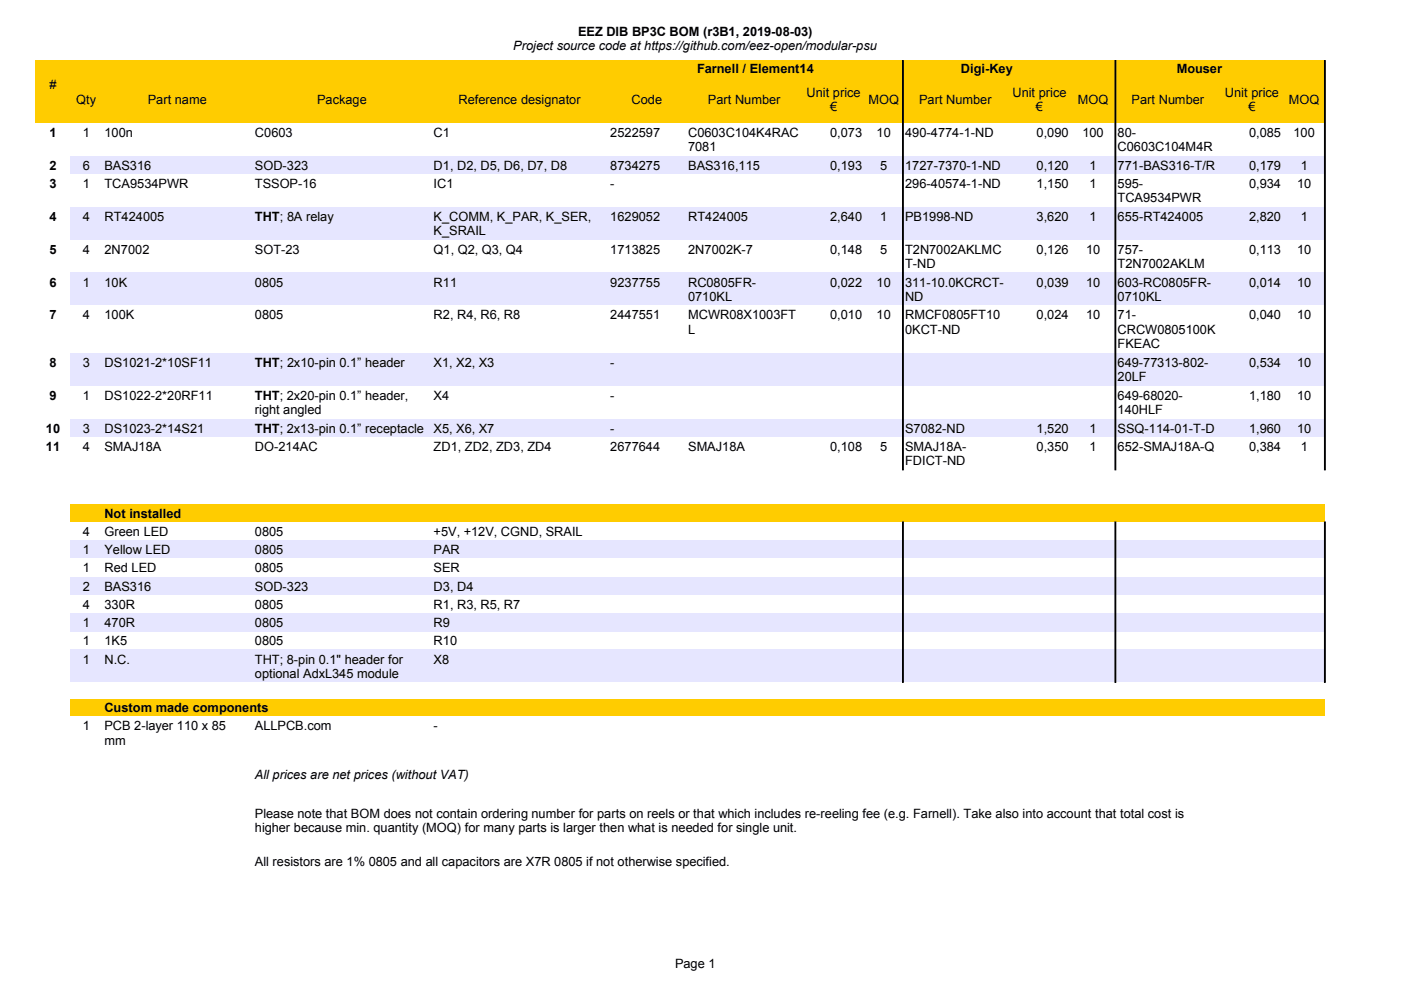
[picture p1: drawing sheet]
<svg xmlns="http://www.w3.org/2000/svg" width="297mm" height="210mm" viewBox="0 0 297 210" stroke-linecap="round" stroke-linejoin="round" font-family="sans-serif">
<defs><g id="words">
<g font-size="2.7">
<text x="108.8" y="10.6">Project source code at https://github.com/eez-open/modular-psu</text>
<text x="122.6" y="7.5">EEZ DIB BP3C BOM (r3B1, 2019-08-03)</text>
<text x="147.8" y="15.4">Farnell / Element14</text>
<text x="203.7" y="15.4">Digi-Key</text>
<text x="249.5" y="15.4">Mouser</text>
<text x="10.5" y="18.9">#</text>
<text x="16.2" y="22">Qty</text>
<text x="31.3" y="22">Part name</text>
<text x="67.2" y="22">Package</text>
<text x="97.2" y="22">Reference designator</text>
<text x="133.9" y="22">Code</text>
<text x="150.1" y="22">Part Number</text>
<text x="171" y="20.5">Unit price</text>
<text x="176" y="23.5">€</text>
<text x="184.1" y="22">MOQ</text>
<text x="194.9" y="22">Part Number</text>
<text x="214.7" y="20.5">Unit price</text>
<text x="219.6" y="23.5">€</text>
<text x="228.5" y="22">MOQ</text>
<text x="239.9" y="22">Part Number</text>
<text x="259.7" y="20.5">Unit price</text>
<text x="264.7" y="23.5">€</text>
<text x="273.3" y="22">MOQ</text>
<text x="10.5" y="29">1</text>
<text x="17.5" y="29">1</text>
<text x="22.2" y="29">100n</text>
<text x="54" y="29">C0603</text>
<text x="91.9" y="29">C1</text>
<text x="129.4" y="29">2522597</text>
<text x="145.9" y="29">C0603C104K4RAC</text>
<text x="176" y="29">0,073</text>
<text x="185.8" y="29">10</text>
<text x="191.9" y="29">490-4774-1-ND</text>
<text x="219.8" y="29">0,090</text>
<text x="229.5" y="29">100</text>
<text x="237" y="29">80-</text>
<text x="264.8" y="29">0,085</text>
<text x="274.2" y="29">100</text>
<text x="145.9" y="32.1">7081</text>
<text x="237" y="32.1">C0603C104M4R</text>
<text x="10.5" y="36">2</text>
<text x="10.5" y="39.9">3</text>
<text x="17.5" y="36">6</text>
<text x="17.5" y="39.9">1</text>
<text x="22.2" y="36">BAS316</text>
<text x="22.2" y="39.9">TCA9534PWR</text>
<text x="54" y="36">SOD-323</text>
<text x="54" y="39.9">TSSOP-16</text>
<text x="91.9" y="36">D1, D2, D5, D6, D7, D8</text>
<text x="91.9" y="39.9">IC1</text>
<text x="129.4" y="36">8734275</text>
<text x="129.4" y="39.9">-</text>
<text x="145.9" y="36">BAS316,115</text>
<text x="176" y="36">0,193</text>
<text x="186.6" y="36">5</text>
<text x="191.9" y="36">1727-7370-1-ND</text>
<text x="191.9" y="39.9">296-40574-1-ND</text>
<text x="219.8" y="36">0,120</text>
<text x="219.8" y="39.9">1,150</text>
<text x="231" y="36">1</text>
<text x="231" y="39.9">1</text>
<text x="237" y="36">771-BAS316-T/R</text>
<text x="237" y="39.9">595-</text>
<text x="264.8" y="36">0,179</text>
<text x="264.8" y="39.9">0,934</text>
<text x="275" y="39.9">10</text>
<text x="275.8" y="36">1</text>
<text x="10.5" y="46.8">4</text>
<text x="17.5" y="46.8">4</text>
<text x="22.2" y="46.8">RT424005</text>
<text x="54" y="46.8">THT; 8A relay</text>
<text x="91.9" y="46.8">K_COMM, K_PAR, K_SER,</text>
<text x="129.4" y="46.8">1629052</text>
<text x="145.9" y="46.8">RT424005</text>
<text x="176" y="46.8">2,640</text>
<text x="186.6" y="46.8">1</text>
<text x="191.9" y="46.8">PB1998-ND</text>
<text x="219.8" y="46.8">3,620</text>
<text x="231" y="46.8">1</text>
<text x="237" y="46.8">655-RT424005</text>
<text x="237" y="42.9">TCA9534PWR</text>
<text x="264.8" y="46.8">2,820</text>
<text x="275.8" y="46.8">1</text>
<text x="10.5" y="53.8">5</text>
<text x="17.5" y="53.8">4</text>
<text x="22.2" y="53.8">2N7002</text>
<text x="54" y="53.8">SOT-23</text>
<text x="91.9" y="53.8">Q1, Q2, Q3, Q4</text>
<text x="91.9" y="49.8">K_SRAIL</text>
<text x="129.4" y="53.8">1713825</text>
<text x="145.9" y="53.8">2N7002K-7</text>
<text x="176" y="53.8">0,148</text>
<text x="186.6" y="53.8">5</text>
<text x="191.9" y="53.8">T2N7002AKLMC</text>
<text x="219.8" y="53.8">0,126</text>
<text x="230.3" y="53.8">10</text>
<text x="237" y="53.8">757-</text>
<text x="264.8" y="53.8">0,113</text>
<text x="275" y="53.8">10</text>
<text x="191.9" y="56.8">T-ND</text>
<text x="237" y="56.8">T2N7002AKLM</text>
<text x="10.5" y="60.8">6</text>
<text x="17.5" y="60.8">1</text>
<text x="22.2" y="60.8">10K</text>
<text x="54" y="60.8">0805</text>
<text x="91.9" y="60.8">R11</text>
<text x="129.4" y="60.8">9237755</text>
<text x="145.9" y="60.8">RC0805FR-</text>
<text x="145.9" y="63.8">0710KL</text>
<text x="176" y="60.8">0,022</text>
<text x="185.8" y="60.8">10</text>
<text x="191.9" y="60.8">311-10.0KCRCT-</text>
<text x="191.9" y="63.8">ND</text>
<text x="219.8" y="60.8">0,039</text>
<text x="230.3" y="60.8">10</text>
<text x="237" y="60.8">603-RC0805FR-</text>
<text x="237" y="63.8">0710KL</text>
<text x="264.8" y="60.8">0,014</text>
<text x="275" y="60.8">10</text>
<text x="10.5" y="67.7">7</text>
<text x="17.5" y="67.7">4</text>
<text x="22.2" y="67.7">100K</text>
<text x="54" y="67.7">0805</text>
<text x="91.9" y="67.7">R2, R4, R6, R8</text>
<text x="129.4" y="67.7">2447551</text>
<text x="145.9" y="67.7">MCWR08X1003FT</text>
<text x="145.9" y="70.8">L</text>
<text x="176" y="67.7">0,010</text>
<text x="185.8" y="67.7">10</text>
<text x="191.9" y="67.7">RMCF0805FT10</text>
<text x="191.9" y="70.8">0KCT-ND</text>
<text x="219.8" y="67.7">0,024</text>
<text x="230.3" y="67.7">10</text>
<text x="237" y="67.7">71-</text>
<text x="237" y="70.8">CRCW0805100K</text>
<text x="264.8" y="67.7">0,040</text>
<text x="275" y="67.7">10</text>
<text x="10.5" y="77.8">8</text>
<text x="17.5" y="77.8">3</text>
<text x="22.2" y="77.8">DS1021-2*10SF11</text>
<text x="54" y="77.8">THT; 2x10-pin 0.1” header</text>
<text x="91.9" y="77.8">X1, X2, X3</text>
<text x="129.4" y="77.8">-</text>
<text x="237" y="73.8">FKEAC</text>
<text x="237" y="77.8">649-77313-802-</text>
<text x="264.8" y="77.8">0,534</text>
<text x="275" y="77.8">10</text>
<text x="237" y="80.9">20LF</text>
<text x="10.5" y="84.8">9</text>
<text x="17.5" y="84.8">1</text>
<text x="22.2" y="84.8">DS1022-2*20RF11</text>
<text x="54" y="84.8">THT; 2x20-pin 0.1” header,</text>
<text x="54" y="87.8">right angled</text>
<text x="91.9" y="84.8">X4</text>
<text x="129.4" y="84.8">-</text>
<text x="237" y="84.8">649-68020-</text>
<text x="237" y="87.8">140HLF</text>
<text x="264.8" y="84.8">1,180</text>
<text x="275" y="84.8">10</text>
<text x="9.7" y="91.8">10</text>
<text x="9.7" y="95.6">11</text>
<text x="17.5" y="91.8">3</text>
<text x="17.5" y="95.6">4</text>
<text x="22.2" y="91.8">DS1023-2*14S21</text>
<text x="22.2" y="95.6">SMAJ18A</text>
<text x="54" y="95.6">DO-214AC</text>
<text x="54" y="91.8">THT; 2x13-pin 0.1” receptacle</text>
<text x="91.9" y="91.8">X5, X6, X7</text>
<text x="91.9" y="95.6">ZD1, ZD2, ZD3, ZD4</text>
<text x="129.4" y="91.8">-</text>
<text x="129.4" y="95.6">2677644</text>
<text x="145.9" y="95.6">SMAJ18A</text>
<text x="176" y="95.6">0,108</text>
<text x="186.6" y="95.6">5</text>
<text x="191.9" y="91.8">S7082-ND</text>
<text x="191.9" y="95.6">SMAJ18A-</text>
<text x="219.8" y="91.8">1,520</text>
<text x="219.8" y="95.6">0,350</text>
<text x="231" y="91.8">1</text>
<text x="231" y="95.6">1</text>
<text x="237" y="91.8">SSQ-114-01-T-D</text>
<text x="237" y="95.6">652-SMAJ18A-Q</text>
<text x="264.8" y="91.8">1,960</text>
<text x="264.8" y="95.6">0,384</text>
<text x="275" y="91.8">10</text>
<text x="275.8" y="95.6">1</text>
<text x="191.9" y="98.6">FDICT-ND</text>
<text x="17.5" y="113.7">4</text>
<text x="22.2" y="109.8">Not installed</text>
<text x="22.2" y="113.7">Green LED</text>
<text x="54" y="113.7">0805</text>
<text x="91.9" y="113.7">+5V, +12V, CGND, SRAIL</text>
<text x="17.5" y="117.5">1</text>
<text x="22.2" y="117.5">Yellow LED</text>
<text x="54" y="117.5">0805</text>
<text x="91.9" y="117.5">PAR</text>
<text x="17.5" y="121.4">1</text>
<text x="17.5" y="125.2">2</text>
<text x="22.2" y="121.4">Red LED</text>
<text x="22.2" y="125.2">BAS316</text>
<text x="54" y="121.4">0805</text>
<text x="54" y="125.2">SOD-323</text>
<text x="91.9" y="121.4">SER</text>
<text x="91.9" y="125.2">D3, D4</text>
<text x="17.5" y="129">4</text>
<text x="22.2" y="129">330R</text>
<text x="54" y="129">0805</text>
<text x="91.9" y="129">R1, R3, R5, R7</text>
<text x="17.5" y="132.9">1</text>
<text x="17.5" y="136.8">1</text>
<text x="22.2" y="132.9">470R</text>
<text x="22.2" y="136.8">1K5</text>
<text x="54" y="132.9">0805</text>
<text x="54" y="136.8">0805</text>
<text x="91.9" y="132.9">R9</text>
<text x="91.9" y="136.8">R10</text>
<text x="17.5" y="140.7">1</text>
<text x="22.2" y="140.7">N.C.</text>
<text x="54" y="140.7">THT; 8-pin 0.1&quot; header for</text>
<text x="54" y="143.7">optional AdxL345 module</text>
<text x="91.9" y="140.7">X8</text>
<text x="17.5" y="154.8">1</text>
<text x="22.2" y="151.1">Custom made components</text>
<text x="22.2" y="154.8">PCB 2-layer 110 x 85</text>
<text x="54" y="154.8">ALLPCB.com</text>
<text x="91.9" y="154.8">-</text>
<text x="22.2" y="157.9">mm</text>
<text x="54" y="165.2">All prices are net prices (without VAT)</text>
<text x="54" y="173.4">Please note that BOM does not contain ordering number for parts on reels or that which includes re-reeling fee (e.g. Farnell). Take also into account that total cost is</text>
<text x="54" y="176.5">higher because min. quantity (MOQ) for many parts is larger then what is needed for single unit.</text>
<text x="54" y="183.6">All resistors are 1% 0805 and all capacitors are X7R 0805 if not otherwise specified.</text>
<text x="143.1" y="205.3">Page 1</text>
</g>
</g></defs>
<path d="M7.6 12.8h273.3v13.2h-273.3z" fill-rule="evenodd" fill="#fc0"/>
<g fill="#e6e6ff">
<path d="M14.9 33.1h266v3.8h-266z" fill-rule="evenodd"/>
<path d="M14.9 43.9h266v6.9h-266z" fill-rule="evenodd"/>
<path d="M14.9 57.8h266v6.9h-266z" fill-rule="evenodd"/>
<path d="M14.9 74.9h266v6.9h-266z" fill-rule="evenodd"/>
<path d="M14.9 88.8h266v3.8h-266z" fill-rule="evenodd"/>
</g>
<path d="M14.9 107h266v3.7h-266z" fill-rule="evenodd" fill="#fc0"/>
<g fill="#e6e6ff">
<path d="M14.9 114.5h266v3.9h-266z" fill-rule="evenodd"/>
<path d="M14.9 122.2h266v3.8h-266z" fill-rule="evenodd"/>
<path d="M14.9 130h266v3.8h-266z" fill-rule="evenodd"/>
<path d="M14.9 137.7h266v6.9h-266z" fill-rule="evenodd"/>
</g>
<path d="M14.9 148.4h266v3.4h-266z" fill-rule="evenodd" fill="#fc0"/>
<g fill="#000" stroke="#000" stroke-width=".21">
<path d="M191.3 12.8h.2v86.8h-.2z" fill-rule="evenodd"/>
<path d="M236.4 12.8h.2v86.8h-.2z" fill-rule="evenodd"/>
<path d="M280.8 12.8h.2v86.8h-.2z" fill-rule="evenodd"/>
<path d="M191.3 110.7h.2v34h-.2z" fill-rule="evenodd"/>
<path d="M236.4 110.7h.2v34h-.2z" fill-rule="evenodd"/>
<path d="M280.8 110.7h.2v34h-.2z" fill-rule="evenodd"/>
</g>
<use href="#words"/>
</svg>
